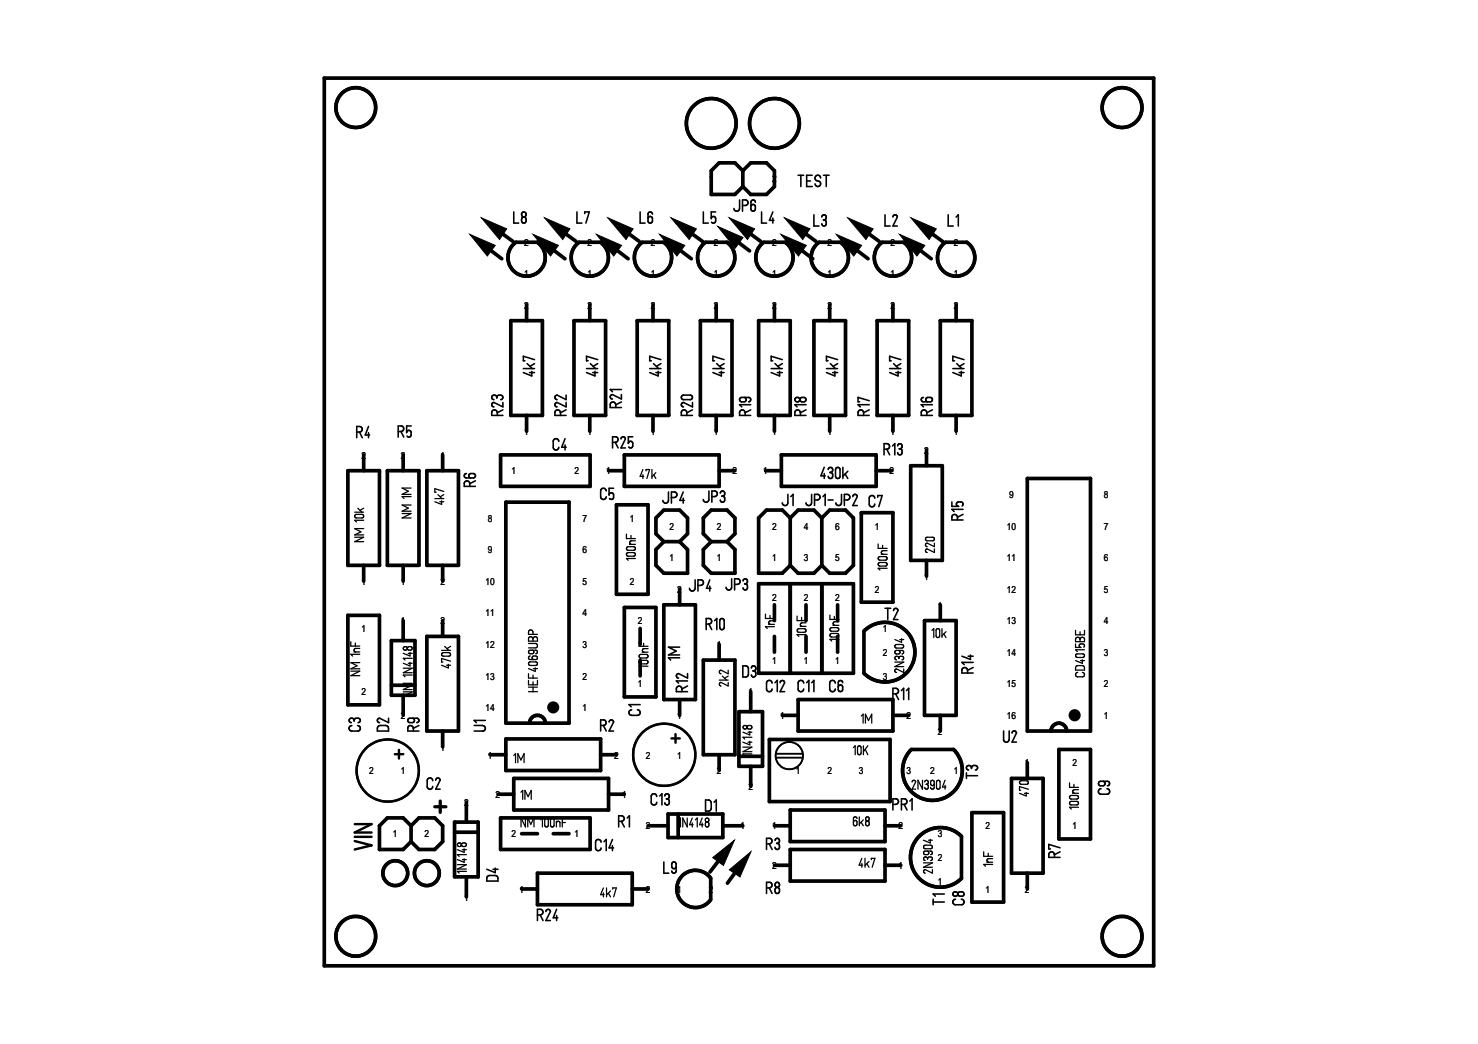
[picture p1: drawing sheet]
<svg xmlns="http://www.w3.org/2000/svg" width="297mm" height="210mm" viewBox="0 0 297 210" stroke-linecap="round" stroke-linejoin="round" font-family="sans-serif">
<defs><g id="words">
<g font-size="2">
<text x="142.5" y="36.7">1</text>
<text x="155.2" y="36.7">2</text>
<text x="105.4" y="49.4">2</text>
<text x="118.1" y="49.4">2</text>
<text x="130.8" y="49.4">2</text>
<text x="143.5" y="49.4">2</text>
<text x="155.2" y="49.4">2</text>
<text x="166.3" y="49.4">2</text>
<text x="179" y="49.4">2</text>
<text x="191.7" y="49.4">2</text>
<text x="105.4" y="55.7">1</text>
<text x="118.1" y="55.7">1</text>
<text x="130.8" y="55.7">1</text>
<text x="143.5" y="55.7">1</text>
<text x="155.2" y="55.7">1</text>
<text x="166.3" y="55.7">1</text>
<text x="179" y="55.7">1</text>
<text x="191.7" y="55.7">1</text>
<text x="105.4" y="62.1">2</text>
<text x="118.1" y="62.1">2</text>
<text x="130.8" y="62.1">2</text>
<text x="143.5" y="62.1">2</text>
<text x="155.2" y="62.1">2</text>
<text x="166.3" y="62.1">2</text>
<text x="179" y="62.1">2</text>
<text x="191.7" y="62.1">2</text>
<text x="105.4" y="87.4">1</text>
<text x="118.1" y="87.4">1</text>
<text x="130.8" y="87.4">1</text>
<text x="143.5" y="87.4">1</text>
<text x="155.2" y="87.4">1</text>
<text x="166.3" y="87.4">1</text>
<text x="179" y="87.4">1</text>
<text x="191.7" y="87.4">1</text>
<text x="72.6" y="92.2">2</text>
<text x="80.6" y="92.2">2</text>
<text x="88.5" y="92.2">1</text>
<text x="102.8" y="95.4">1</text>
<text x="115.5" y="95.4">2</text>
<text x="121.8" y="95.4">1</text>
<text x="147.2" y="95.4">2</text>
<text x="153.4" y="95.4">1</text>
<text x="178.8" y="95.4">2</text>
<text x="185.7" y="91.2">2</text>
<text x="202.8" y="100.1">9</text>
<text x="221.9" y="100.1">8</text>
<text x="98" y="104.9">8</text>
<text x="117.1" y="104.9">7</text>
<text x="126.6" y="104.9">1</text>
<text x="134.5" y="106.5">2</text>
<text x="144.1" y="106.5">2</text>
<text x="155.2" y="106.5">2</text>
<text x="161.5" y="106.5">4</text>
<text x="167.9" y="106.5">6</text>
<text x="175.8" y="106.5">1</text>
<text x="202.4" y="106.5">10</text>
<text x="221.9" y="106.5">7</text>
<text x="98" y="111.3">9</text>
<text x="117.1" y="111.3">6</text>
<text x="134.5" y="112.8">1</text>
<text x="144.1" y="112.8">1</text>
<text x="155.2" y="112.8">1</text>
<text x="161.5" y="112.8">3</text>
<text x="167.9" y="112.8">5</text>
<text x="202.4" y="112.8">11</text>
<text x="221.9" y="112.8">6</text>
<text x="72.6" y="117.6">1</text>
<text x="80.6" y="117.6">1</text>
<text x="88.5" y="117.6">2</text>
<text x="97.6" y="117.6">10</text>
<text x="117.1" y="117.6">5</text>
<text x="126.6" y="117.6">2</text>
<text x="136.1" y="119.2">2</text>
<text x="175.8" y="119.2">2</text>
<text x="185.7" y="116.6">1</text>
<text x="202.4" y="119.2">12</text>
<text x="221.9" y="119.2">5</text>
<text x="80.6" y="125.5">1</text>
<text x="88.5" y="125.5">2</text>
<text x="97.6" y="123.9">11</text>
<text x="117.1" y="123.9">4</text>
<text x="128.2" y="125.5">2</text>
<text x="155.2" y="120.8">2</text>
<text x="161.5" y="120.8">2</text>
<text x="167.9" y="120.8">2</text>
<text x="188.5" y="122.3">1</text>
<text x="202.4" y="125.5">13</text>
<text x="221.9" y="125.5">4</text>
<text x="72.6" y="127.1">1</text>
<text x="97.6" y="130.3">12</text>
<text x="117.1" y="130.3">3</text>
<text x="144.1" y="130.3">1</text>
<text x="177.4" y="131.9">2</text>
<text x="177.4" y="127.1">1</text>
<text x="202.4" y="131.9">14</text>
<text x="221.9" y="131.9">3</text>
<text x="97.6" y="136.6">13</text>
<text x="117.1" y="136.6">2</text>
<text x="155.2" y="133.5">1</text>
<text x="161.5" y="133.5">1</text>
<text x="167.9" y="133.5">1</text>
<text x="177.4" y="136.6">3</text>
<text x="72.6" y="139.8">2</text>
<text x="97.6" y="143">14</text>
<text x="117.1" y="143">1</text>
<text x="128.2" y="138.2">1</text>
<text x="150.4" y="139.8">1</text>
<text x="202.4" y="138.2">15</text>
<text x="221.9" y="138.2">2</text>
<text x="80.6" y="144.6">2</text>
<text x="136.1" y="144.6">1</text>
<text x="156.8" y="144.6">1</text>
<text x="182.2" y="144.6">2</text>
<text x="188.5" y="147.7">2</text>
<text x="202.4" y="144.6">16</text>
<text x="221.9" y="144.6">1</text>
<text x="74.2" y="155.7">2</text>
<text x="80.6" y="155.7">1</text>
<text x="88.5" y="150.9">1</text>
<text x="98" y="152.5">1</text>
<text x="123.4" y="152.5">2</text>
<text x="129.8" y="152.5">2</text>
<text x="136.1" y="152.5">1</text>
<text x="144.1" y="155.7">2</text>
<text x="159.9" y="155.7">1</text>
<text x="166.3" y="155.7">2</text>
<text x="172.6" y="155.7">3</text>
<text x="182.2" y="155.7">3</text>
<text x="186.9" y="155.7">2</text>
<text x="191.7" y="155.7">1</text>
<text x="206" y="154.1">1</text>
<text x="215.5" y="154.1">2</text>
<text x="99.6" y="160.4">2</text>
<text x="125" y="160.4">1</text>
<text x="150.4" y="158.9">2</text>
<text x="93.3" y="162">2</text>
<text x="129.8" y="166.8">2</text>
<text x="148.8" y="166.8">1</text>
<text x="155.2" y="166.8">1</text>
<text x="180.6" y="166.8">2</text>
<text x="198" y="166.8">2</text>
<text x="215.5" y="166.8">1</text>
<text x="79" y="168.4">1</text>
<text x="85.3" y="168.4">2</text>
<text x="102.8" y="168.4">2</text>
<text x="115.5" y="168.4">1</text>
<text x="188.5" y="168.4">3</text>
<text x="188.5" y="173.1">2</text>
<text x="104.4" y="179.5">1</text>
<text x="129.8" y="179.5">2</text>
<text x="136.1" y="179.5">1</text>
<text x="142.5" y="179.5">2</text>
<text x="155.2" y="174.7">2</text>
<text x="180.6" y="174.7">1</text>
<text x="188.5" y="177.9">1</text>
<text x="198" y="179.5">1</text>
<text x="206" y="179.5">2</text>
<text x="93.3" y="181.1">1</text>
</g>
</g></defs>
<path d="M87.4 162.2h2.2M88.5 161.1v2.2" fill="none" stroke="#000" stroke-width=".66"/>
<g fill="none" stroke="#000" stroke-width=".32">
<path d="M160.4 35.2h1.1M161 35.2v2.3M162.1 36.4h.8M163.2 35.2h-1.1v2.3h1.1M164.9 35.8a.59 .59 0 0 0-.7-.5 .59 .59 0 0 0-.4 .7 .59 .59 0 0 0 .7 .4 .56 .56 0 0 1 .2 1 .56 .56 0 0 1-.9-.4M165.5 35.2h1.1M166.1 35.2v2.3M103.3 42.6v2.3h.9M104.9 43.8l.3-.2a.59 .59 0 0 1 .5 .7 .59 .59 0 0 1-.6 .5l-.3-.4zM116 42.6v2.3h.9M117.5 42.9v-.3h.9l-.6 2.3M128.7 42.6v2.3h.9"/>
<path d="M131.1 43.1a.44 .44 0 0 0-.4-.5 .44 .44 0 0 0-.5 .5v1.3a.44 .44 0 0 0 .5 .5 .44 .44 0 0 0 .4-.5v-.4a.44 .44 0 0 0-.4-.5 .44 .44 0 0 0-.5 .5M141.4 42.6v2.3h.9M143.8 42.6h-.9v1.4a.44 .44 0 0 1 .5-.5 .44 .44 0 0 1 .4 .5l-.1 .7-.4 .2-.3-.2M148.6 40.2v1.7a.56 .56 0 0 1-.5 .6 .56 .56 0 0 1-.6-.6M149.2 41.3h.6a.56 .56 0 0 0 .5-.5 .56 .56 0 0 0-.5-.6h-.6v2.3M151.8 40.7a.44 .44 0 0 0-.4-.5 .44 .44 0 0 0-.5 .5v1.3a.44 .44 0 0 0 .5 .4 .44 .44 0 0 0 .4-.4v-.4a.44 .44 0 0 0-.4-.5 .44 .44 0 0 0-.5 .5M153.1 42.6v2.3h1M155.3 42.6l-.7 1.7h.9M155.3 43.9v1M163.6 43.2v2.2h1M165.2 43.6a.49 .49 0 0 1 .5-.4 .49 .49 0 0 1 .4 .6 .49 .49 0 0 1-.5 .4M165.5 44.2h.1"/>
<path d="M165.6 44.2a.59 .59 0 0 1 .5 .7 .59 .59 0 0 1-.7 .5l-.2-.4M177.9 43.2v2.2h1M179.5 43.6a.44 .44 0 0 1 .4-.4 .44 .44 0 0 1 .4 .4l-.8 1.8h.8M190.6 43.2v2.2h1M192.2 43.6l.4-.4v2.2M99.8 79.9a.49 .49 0 0 0-.4-.5 .49 .49 0 0 0-.5 .4 .49 .49 0 0 0 .4 .5M99.8 79.9a.59 .59 0 0 1 .7-.5 .59 .59 0 0 1 .5 .7l-.4 .2M99.8 79.9v.1M105.2 74.1h2.2M105.9 73.1l1.1 1M106.4 74.9h1M106.9 74.7v.9l-1.7-.7"/>
<path d="M107.4 73.1l-.9 .6M107.4 72.3l-2.2-.7v.9h.3M113.8 79.4v.9l-1.8-.9a.46 .46 0 0 0-.5 .5 .46 .46 0 0 0 .5 .4M117.9 74.1h2.2M118.6 73.1l1.1 1M119.1 74.9h1M119.6 74.7v.9l-1.7-.7M120.1 72.3l-2.2-.7v.9h.3M120.1 73.1l-.9 .6M124.9 79.3v.9l-1.8-.9a.44 .44 0 0 0-.5 .5 .44 .44 0 0 0 .5 .4M124.9 78.3h-2.3l.5 .5M130.6 74.1h2.2"/>
<path d="M131.3 73.1l1.1 1M131.8 74.9h1M132.3 74.7v.9l-1.7-.7M132.8 72.3l-2.2-.7v.9h.3M132.8 73.1l-.9 .6M137.1 79.5l1.6-.1a.46 .46 0 0 1 .5 .5 .46 .46 0 0 1-.5 .4h-1.5l-.3-.3zM143.3 74.1h2.2M144 73.1l1.1 1M144.5 74.9h1M145 74.7v.9l-1.7-.7M145.5 72.3l-2.2-.7v.9h.3M145.5 73.1l-.9 .6"/>
<path d="M149.5 79.9a.44 .44 0 0 1 .5 .4 .44 .44 0 0 1-.5 .5h-.4a.44 .44 0 0 1-.5-.5 .44 .44 0 0 1 .5-.4h1.3a.44 .44 0 0 1 .5 .4 .44 .44 0 0 1-.5 .5M155 74.1h2.2M155.8 73.1l1 1M156.2 74.9h1M156.7 74.7v.9l-1.7-.7M157.2 72.3l-2.2-.7v.9h.3M157.2 73.1l-.9 .6M166.1 74.1h2.2M166.9 73.1l1 1M167.3 74.9h1M167.8 74.7v.9l-1.7-.7M168.3 72.3l-2.2-.7v.9h.3"/>
<path d="M168.3 73.1l-.9 .6M178.8 74.1h2.2M179.6 73.1l1 1M180 74.9h1M180.5 74.7v.9l-1.7-.7M181 72.3l-2.2-.7v.9h.3M181 73.1l-.9 .6M185.6 79.9a.44 .44 0 0 0-.5 .4 .44 .44 0 0 0 .5 .5h1.3a.44 .44 0 0 0 .5-.5 .44 .44 0 0 0-.5-.4h-.4a.44 .44 0 0 0-.5 .4 .44 .44 0 0 0 .5 .5M191.5 74.1h2.2M192.3 73.1l1 1M192.7 74.9h1M193.2 74.7v.9l-1.7-.7"/>
<path d="M193.7 72.3l-2.2-.7v.9h.3M193.7 73.1l-.9 .6M71.7 86.9h.5M72.2 86.9a.56 .56 0 0 0 .6-.6 .56 .56 0 0 0-.6-.6h-.5v2.3M72.2 86.9l.6 1.1M74.1 85.7l-.7 1.8h.9M74.1 87v1M80 86.8h.6l.6 1.1M80.6 85.6h-.6v2.3M80.6 85.6a.56 .56 0 0 1 .5 .6 .56 .56 0 0 1-.5 .5M82.6 85.6h-.9v1.4a.46 .46 0 0 1 .5-.5 .46 .46 0 0 1 .4 .5l-.1 .7-.3 .2-.4-.2M93.7 95.2a.44 .44 0 0 0-.4 .5 .44 .44 0 0 0 .4 .4h1.4a.44 .44 0 0 0 .5-.4 .44 .44 0 0 0-.5-.5h-.4a.44 .44 0 0 0-.5 .5 .44 .44 0 0 0 .5 .4"/>
<path d="M94.4 97.2a.55 .55 0 0 0-.5-.5 .55 .55 0 0 0-.6 .5v.6h2.2M94.4 97.2v.6M95.5 96.7l-1.1 .5M99.9 83a.55 .55 0 0 0-.5-.6 .55 .55 0 0 0-.6 .6v.5h2.3M99.9 83v.5M101.1 80.9v.9l-1.8-.9a.44 .44 0 0 0-.5 .5 .44 .44 0 0 0 .5 .4M101.1 82.4l-1.2 .6M111.5 83a.56 .56 0 0 1 .6-.6 .56 .56 0 0 1 .5 .6M111.5 83v.5h2.3M112.3 88.8a.57 .57 0 0 0-.6-.6 .57 .57 0 0 0-.5 .6v1.1a.56 .56 0 0 0 .5 .6 .56 .56 0 0 0 .6-.6M112.6 83v.5M113.6 88.2l-.7 1.7h.9"/>
<path d="M113.6 89.5v1M113.8 80.9v.9l-1.8-.9a.44 .44 0 0 0-.5 .5 .44 .44 0 0 0 .5 .4M113.8 82.4l-1.2 .6M121.8 98.7a.56 .56 0 0 0-.5-.5 .56 .56 0 0 0-.6 .5v1.2a.56 .56 0 0 0 .6 .5 .56 .56 0 0 0 .5-.5M122.6 81.4a.56 .56 0 0 1 .6-.6 .56 .56 0 0 1 .5 .6M122.6 81.4v.5h2.3M123.1 88.9h.6M123.3 98.2h-.9v1.3a.46 .46 0 0 1 .5-.4 .46 .46 0 0 1 .4 .4l-.1 .8-.3 .1-.4-.2M123.7 87.8h-.6v2.3M123.7 87.8a.56 .56 0 0 1 .5 .6 .56 .56 0 0 1-.5 .5M123.7 88.9l.5 1.2M123.8 81.4v.5"/>
<path d="M124.8 88.3a.44 .44 0 0 1 .4-.5 .44 .44 0 0 1 .5 .5l-.9 1.8h.9M124.9 80.8l-1.1 .6M127.2 87.8h-.9v1.4a.44 .44 0 0 1 .4-.5 .44 .44 0 0 1 .5 .5l-.1 .7-.3 .2-.5-.2M134.3 98.9v1.7a.56 .56 0 0 1-.5 .6 .56 .56 0 0 1-.6-.6M137.3 98.9l-.7 1.7h.9M138 83a.55 .55 0 0 0-.5-.6 .55 .55 0 0 0-.6 .6v.5h2.3M139.2 80.9v.9l-1.8-.9a.44 .44 0 0 0-.5 .5 .44 .44 0 0 0 .5 .4M139.2 82.4l-1.2 .6v.5M142.5 98.7v1.7a.56 .56 0 0 1-.6 .6 .56 .56 0 0 1-.5-.6M143.1 99.8h.5a.56 .56 0 0 0 .6-.5 .56 .56 0 0 0-.6-.6h-.5v2.3M144.8 99.2a.49 .49 0 0 1 .5-.4 .49 .49 0 0 1 .4 .5 .49 .49 0 0 1-.5 .5M145.1 99.8h.1"/>
<path d="M145.2 99.8a.59 .59 0 0 1 .5 .7 .59 .59 0 0 1-.7 .4l-.2-.4M149.8 83a.56 .56 0 0 0-.6-.6 .56 .56 0 0 0-.6 .6v.5h2.3M149.8 83v.5M150.9 82.4l-1.1 .6M150.9 81.4h-2.3l.5 .4M158.3 99.4v1.7a.56 .56 0 0 1-.5 .6 .56 .56 0 0 1-.6-.6M158.9 99.8l.5-.4v2.2M160.9 83a.56 .56 0 0 0-.6-.6 .56 .56 0 0 0-.6 .6v.5h2.3M160.9 83v.5M160.9 80a.62 .62 0 0 1 .7-.1 .62 .62 0 0 1 .4 .5 .6 .6 0 0 1-.7 .4 .6 .6 0 0 1-.5-.7zM162 81.4h-2.3l.5 .4M162 82.4l-1.1 .6"/>
<path d="M163.1 99.4v1.7a.56 .56 0 0 1-.6 .6 .56 .56 0 0 1-.5-.6M165.4 99.8l.4-.4v2.2M165.7 94l-.7 1.7h.9M165.7 95.2v1M166.5 94.4a.49 .49 0 0 1 .5-.4 .49 .49 0 0 1 .4 .6 .49 .49 0 0 1-.5 .4M166.8 95h.1M166.9 95a.59 .59 0 0 1 .5 .7 .59 .59 0 0 1-.7 .5l-.2-.4M168 94.1l.4-.1 .4 .3v1.5a.46 .46 0 0 1-.4 .4 .46 .46 0 0 1-.5-.4zM169.1 99.4v1.7a.56 .56 0 0 1-.6 .6 .56 .56 0 0 1-.5-.6M169.4 94v2.2M169.8 95.3l.6 .9M170.4 94.7l-1 1.1"/>
<path d="M171.4 99.8a.46 .46 0 0 1 .4-.4 .46 .46 0 0 1 .5 .4l-.9 1.8h.9M173.6 83a.56 .56 0 0 0-.6-.6 .56 .56 0 0 0-.6 .6v.5h2.3M173.6 83v.5M174.7 81.4h-2.3l.5 .4M174.7 80.6l-2.3-.7v.9h.4M174.7 82.4l-1.1 .6M176.4 100v-.4h.9l-.7 2.3M177.7 90.3h.5M178.2 90.3a.56 .56 0 0 0 .6-.5 .56 .56 0 0 0-.6-.6h-.5v2.3M178.2 90.3l.6 1.2M179.4 89.7l.4-.5v2.3M180.4 89.7a.49 .49 0 0 1 .6-.4 .49 .49 0 0 1 .4 .5 .49 .49 0 0 1-.6 .4"/>
<path d="M180.7 90.2h.1M180.8 90.2a.59 .59 0 0 1 .5 .7 .59 .59 0 0 1-.7 .5l-.2-.4M186.3 83a.56 .56 0 0 0-.6-.6 .56 .56 0 0 0-.6 .6v.5h2.3M186.3 83v.5M187.4 81.4h-2.3l.5 .4M187.4 82.4l-1.1 .6M134.9 100h.6a.56 .56 0 0 0 .5-.5 .56 .56 0 0 0-.5-.6h-.6v2.3M137.3 100.2v1M139.7 116.6v1.7a.57 .57 0 0 1-.6 .5 .57 .57 0 0 1-.5-.5M140.3 117.7h.5M140.8 117.7a.55 .55 0 0 0 .6-.6 .55 .55 0 0 0-.6-.5h-.5v2.2M142.6 116.6l-.6 1.7h.9"/>
<path d="M142.6 117.8v1M147 116.4v1.7a.56 .56 0 0 1-.5 .5 .56 .56 0 0 1-.6-.5M147.6 117.5h.6M148.2 117.5a.55 .55 0 0 0 .5-.6 .55 .55 0 0 0-.5-.5h-.6v2.2M149.3 116.8a.49 .49 0 0 1 .6-.4 .49 .49 0 0 1 .4 .6 .49 .49 0 0 1-.5 .4M149.6 117.4h.2M149.8 117.4a.59 .59 0 0 1 .4 .7 .59 .59 0 0 1-.6 .5l-.3-.4M163.7 100.5h.6a.56 .56 0 0 0 .5-.5 .56 .56 0 0 0-.5-.6h-.6v2.2M166.4 100.5h1M169.7 100.5h.5a.57 .57 0 0 0 .6-.6 .57 .57 0 0 0-.6-.5h-.5v2.2M175.8 100.2a.56 .56 0 0 0-.6-.6 .56 .56 0 0 0-.5 .6v1.1a.56 .56 0 0 0 .5 .6 .56 .56 0 0 0 .6-.6M191.3 104a.56 .56 0 0 1 .5-.6 .56 .56 0 0 1 .6 .6"/>
<path d="M191.3 104v.5h2.2M191.3 100.9v.9h1.4a.44 .44 0 0 1-.5-.4 .44 .44 0 0 1 .5-.5l.7 .1 .1 .3-.1 .4M193.5 103.4l-1.1 .6v.5M193.5 102.4h-2.2l.4 .4M136.6 132.2h-2.3l.5 .5M136.6 130.1h-2.3l1.6 .8-1.6 .8h2.3M137 138.5a.55 .55 0 0 0-.5-.6 .55 .55 0 0 0-.6 .6v.6h2.3M138.2 135.4v.9l-1.8-.9a.46 .46 0 0 0-.5 .5 .46 .46 0 0 0 .5 .4M138.2 137.9l-1.1 .6v.6M138.2 136.9h-2.3l.5 .5M141.9 125.5h.6M142.5 125.5a.55 .55 0 0 0 .5-.6 .55 .55 0 0 0-.5-.5h-.6v2.2"/>
<path d="M142.5 125.5l.5 1.1M143.6 124.8l.5-.4v2.2M144.8 124.5l.4-.1 .3 .3v1.5a.44 .44 0 0 1-.4 .4 .44 .44 0 0 1-.4-.4zM149.3 133.9h.5a.54 .54 0 0 1 .6 .5v1.2a.54 .54 0 0 1-.6 .5h-.5zM151 134.3a.49 .49 0 0 1 .6-.4 .49 .49 0 0 1 .4 .6 .49 .49 0 0 1-.6 .4M151.3 134.9h.1M151.4 134.9a.59 .59 0 0 1 .5 .7 .59 .59 0 0 1-.7 .5l-.2-.4M155.2 137.4a.56 .56 0 0 0-.6-.6 .56 .56 0 0 0-.5 .6v1.1a.56 .56 0 0 0 .5 .6 .56 .56 0 0 0 .6-.6M155.8 137.3l.4-.5v2.3M156.8 137.3a.46 .46 0 0 1 .4-.5 .46 .46 0 0 1 .5 .5l-.9 1.8h.9M161.5 137.4a.56 .56 0 0 0-.5-.6 .56 .56 0 0 0-.6 .6v1.1a.56 .56 0 0 0 .6 .6 .56 .56 0 0 0 .5-.6M162.1 137.3l.5-.5v2.3"/>
<path d="M163.1 137.3l.5-.5v2.3M167.9 137.4a.56 .56 0 0 0-.6-.6 .56 .56 0 0 0-.5 .6v1.1a.56 .56 0 0 0 .5 .6 .56 .56 0 0 0 .6-.6M169.4 137.3a.44 .44 0 0 0-.5-.5 .44 .44 0 0 0-.4 .5v1.3a.44 .44 0 0 0 .4 .5 .44 .44 0 0 0 .5-.5v-.4a.44 .44 0 0 0-.5-.5 .44 .44 0 0 0-.4 .5M177.9 122.3h1.1M178.4 122.3v2.3M179.5 139.5h.5M179.6 122.8a.44 .44 0 0 1 .4-.5 .44 .44 0 0 1 .5 .5l-.9 1.8h.9M180 139.5a.56 .56 0 0 0 .6-.6 .56 .56 0 0 0-.6-.5h-.5v2.3M180 139.5l.6 1.2M181.2 138.9l.4-.5v2.3M182.2 138.9l.4-.5v2.3M194.4 134.8a.56 .56 0 0 0-.5-.6 .56 .56 0 0 0-.6 .6v.5h2.3"/>
<path d="M194.5 134.8v.5M194.6 131.9h1M195 131.7v.9l-1.7-.7M195.6 134.2l-1.1 .6M195.6 133.2h-2.3l.5 .4M70.7 145.9a.56 .56 0 0 0-.6 .5 .56 .56 0 0 0 .6 .6M70.7 147h1.2M71.2 144.8a.59 .59 0 0 1 .7-.4 .59 .59 0 0 1 .4 .7l-.3 .2M71.2 144.8a.49 .49 0 0 0-.5-.5 .49 .49 0 0 0-.5 .4 .49 .49 0 0 0 .4 .6M71.2 144.8v.2M71.9 145.9a.56 .56 0 0 1 .5 .5 .56 .56 0 0 1-.5 .6M76 146.1l.4-.2h1.1a.58 .58 0 0 1 .6 .5v.6h-2.3z"/>
<path d="M78.1 144.4v.9l-1.8-.9a.44 .44 0 0 0-.5 .4 .44 .44 0 0 0 .5 .5M82.8 144.4a.44 .44 0 0 1 .5 .4 .44 .44 0 0 1-.5 .5h-.4a.44 .44 0 0 1-.5-.5 .44 .44 0 0 1 .5-.4h1.4a.44 .44 0 0 1 .4 .4 .44 .44 0 0 1-.4 .5M83.1 146.4a.55 .55 0 0 0-.6-.5 .55 .55 0 0 0-.5 .5v.6h2.2M84.2 145.9l-1.1 .5v.6M87 157a.56 .56 0 0 0-.6-.6 .56 .56 0 0 0-.5 .6v1.1a.56 .56 0 0 0 .5 .6 .56 .56 0 0 0 .6-.6M87.6 156.9a.44 .44 0 0 1 .4-.5 .44 .44 0 0 1 .5 .5l-.9 1.8h.9M95.3 147h1.7M95.3 145.9h1.7a.57 .57 0 0 1 .5 .5 .57 .57 0 0 1-.5 .6M97.5 144.8h-2.2l.4 .5M120.7 145.9h.6M121.3 145.9a.56 .56 0 0 0 .5-.6 .56 .56 0 0 0-.5-.6h-.6v2.3M121.3 145.9l.5 1.1"/>
<path d="M122.4 145.2a.46 .46 0 0 1 .5-.4 .46 .46 0 0 1 .4 .4l-.9 1.8h.9M127 142.7a.56 .56 0 0 0-.6 .6 .56 .56 0 0 0 .6 .5h1.1a.56 .56 0 0 0 .6-.5 .56 .56 0 0 0-.6-.6M128.7 141.7h-2.3l.5 .4M194.2 155.4v1.1M194.2 156h2.3M195.2 154.4a.49 .49 0 0 0-.4-.6 .49 .49 0 0 0-.5 .5 .49 .49 0 0 0 .4 .5M195.2 154.4a.59 .59 0 0 1 .7-.5 .59 .59 0 0 1 .5 .7l-.4 .2M195.2 154.4v.1M201.7 147v1.7a.55 .55 0 0 0 .5 .5 .55 .55 0 0 0 .6-.5M202.8 147v1.7M203.4 147.4a.44 .44 0 0 1 .4-.4 .44 .44 0 0 1 .5 .4l-.9 1.8h.9M221.3 158.6a.56 .56 0 0 0-.6 .5 .56 .56 0 0 0 .6 .6"/>
<path d="M221.3 159.7h1.2M221.7 157.1a.46 .46 0 0 1 .4 .4 .46 .46 0 0 1-.4 .5h-.5a.46 .46 0 0 1-.4-.5 .46 .46 0 0 1 .4-.4h1.3a.46 .46 0 0 1 .5 .4 .46 .46 0 0 1-.5 .5M222.5 158.6a.56 .56 0 0 1 .5 .5 .56 .56 0 0 1-.5 .6M98 176.2l.4-.2h1.1a.54 .54 0 0 1 .6 .6v.5h-2.3zM99.1 174.8h1M99.5 174.5v1l-1.7-.7M120.8 169.3a.56 .56 0 0 0-.6-.5 .56 .56 0 0 0-.5 .5v1.2a.55 .55 0 0 0 .5 .5 .55 .55 0 0 0 .6-.5M121.4 169.2l.4-.4v2.2M123.1 170v1M123.1 168.8l-.7 1.7h.9M124.3 165.1h.6M124.9 164h-.6v2.3"/>
<path d="M124.9 164a.57 .57 0 0 1 .6 .6 .57 .57 0 0 1-.6 .5M124.9 165.1l.6 1.2M126 164.5l.5-.5v2.3M132 160.1a.56 .56 0 0 0-.6-.5 .56 .56 0 0 0-.5 .5v1.2a.56 .56 0 0 0 .5 .5 .56 .56 0 0 0 .6-.5M132.6 160l.4-.4v2.2M133.4 173.3v2.3h1M133.6 160a.49 .49 0 0 1 .6-.4 .49 .49 0 0 1 .4 .6 .49 .49 0 0 1-.6 .4M133.9 160.6h.1M134 160.6a.59 .59 0 0 1 .5 .7 .59 .59 0 0 1-.7 .5l-.2-.4M135.9 174.2a.44 .44 0 0 1-.5 .5 .44 .44 0 0 1-.4-.5v-.4a.44 .44 0 0 1 .4-.5 .44 .44 0 0 1 .5 .5v1.3a.44 .44 0 0 1-.5 .5 .44 .44 0 0 1-.4-.5M141.8 160.8h.5a.58 .58 0 0 1 .6 .6v1.1a.58 .58 0 0 1-.6 .6h-.5zM143.5 161.3l.5-.5v2.3"/>
<path d="M154.1 178.5h.5M154.1 169.7h.5M154.6 168.6h-.5v2.2M154.6 177.4h-.5v2.2M154.6 177.4a.56 .56 0 0 1 .6 .5 .56 .56 0 0 1-.6 .6M154.6 168.5a.56 .56 0 0 1 .6 .6 .56 .56 0 0 1-.6 .6M154.6 178.5l.6 1.1M154.6 169.7l.6 1.1M155.8 169a.49 .49 0 0 1 .5-.4 .49 .49 0 0 1 .4 .5 .49 .49 0 0 1-.5 .5M156.1 169.6h.1M156.1 178.4a.5 .5 0 0 1-.3-.8 .5 .5 0 0 1 .8 0 .5 .5 0 0 1-.3 .8M156.1 178.4a.6 .6 0 0 0-.4 .7 .6 .6 0 0 0 .7 .5 .7 .7 0 0 0-.1-1.2"/>
<path d="M156.1 178.4h.2M156.2 169.6a.59 .59 0 0 1 .5 .7 .59 .59 0 0 1-.7 .4l-.2-.4M180 160.6h-.5v2.3M180 160.6a.56 .56 0 0 1 .6 .6 .56 .56 0 0 1-.6 .5h-.5M181.2 161.7h.5M181.7 160.6h-.5v2.3M181.7 160.6a.56 .56 0 0 1 .6 .6 .56 .56 0 0 1-.6 .5M181.7 161.7l.6 1.2M182.9 161.1l.4-.5v2.3M189.8 179.7h-2.3l.5 .5M192.7 179.4a.6 .6 0 0 1 .7-.1 .6 .6 0 0 1 .3 .7 .61 .61 0 0 1-.8 .2 .61 .61 0 0 1-.3-.7zM211.9 171.8a.56 .56 0 0 0-.6-.5 .56 .56 0 0 0-.5 .5v.6h2.2"/>
<path d="M213 170.5l-2.2-.7v.9h.3M213 171.3l-1.1 .5v.6M108 184h.6M108.6 183.9a.56 .56 0 0 0 .5-.5 .56 .56 0 0 0-.5-.6h-.6v2.3M108.6 184l.5 1.1M109.7 183.3a.46 .46 0 0 1 .5-.5 .46 .46 0 0 1 .4 .5l-.9 1.8h.9M111.9 182.8l-.7 1.7h.9M111.9 184.1v1M187.5 180.8v1.1M187.5 181.4h2.3M192 180.8a.56 .56 0 0 0-.5 .5 .56 .56 0 0 0 .5 .6h1.2a.56 .56 0 0 0 .6-.6 .56 .56 0 0 0-.6-.5"/>
<circle cx="105.3" cy="43.1" r=".48"/>
<circle cx="160.3" cy="80.4" r=".47"/>
<circle cx="192" cy="179.7" r=".48"/>
</g>
<g fill="none" stroke="#000" stroke-width=".74">
<path d="M65.2 15.7h166.7v178.5h-166.7zM149.3 34.3l1.6-1.6h3.2l1.5 1.6v3.2l-1.5 1.6h-3.2l-1.6-1.6M149.3 34.3l-1.6-1.6h-3.2l-1.6 1.6v4.8h4.8l1.6-1.6M149.3 34.3v3.2M97 49.1l3.8 2.9M99.3 45.8l3.8 2.7M103.1 49.2l.6-.5h4.3a3.8 3.8 0 0 1 .8 5.4 3.8 3.8 0 0 1-5.4 .5 3.8 3.8 0 0 1-.3-5.4zM109.7 49.1l3.8 2.9M112 45.8l3.8 2.7M115.8 49.2l.6-.5h4.3a3.8 3.8 0 0 1 .8 5.4 3.8 3.8 0 0 1-5.4 .5 3.8 3.8 0 0 1-.3-5.4zM122.4 49.1l3.8 2.9M124.7 45.8l3.8 2.7"/>
<path d="M128.5 49.2l.6-.5h4.3a3.7 3.7 0 0 1 .8 5.4 3.7 3.7 0 0 1-5.4 .5 3.7 3.7 0 0 1-.3-5.4zM135.1 49.1l3.8 2.9M137.4 45.8l3.8 2.7M141.2 49.2l.6-.5h4.3a3.8 3.8 0 0 1 .8 5.4 3.8 3.8 0 0 1-5.4 .5 3.8 3.8 0 0 1-.3-5.4zM146.8 47.5l3.8 2.9M149.2 45.8l3.7 2.7M153 49.2l.5-.5h4.3a3.7 3.7 0 0 1 .8 5.4 3.7 3.7 0 0 1-5.4 .5 3.7 3.7 0 0 1-.2-5.4zM159.5 49.1l3.8 2.9M160.3 45.8l3.7 2.7M164.1 49.2l.5-.5h4.3a3.7 3.7 0 0 1 .8 5.4 3.7 3.7 0 0 1-5.4 .5 3.7 3.7 0 0 1-.2-5.4zM170.7 49.1l3.8 2.9M173 45.8l3.7 2.7"/>
<path d="M176.8 49.2l.5-.5h4.3a3.7 3.7 0 0 1 .8 5.4 3.7 3.7 0 0 1-5.4 .5 3.7 3.7 0 0 1-.2-5.4zM183.4 49.1l3.8 2.9M185.7 45.8l3.7 2.7M189.5 49.2l.5-.5h4.3a3.7 3.7 0 0 1 .8 5.4 3.7 3.7 0 0 1-5.4 .5 3.7 3.7 0 0 1-.2-5.4zM102.7 64.5h6.3v19h-6.3zM105.8 61.3v3.2M115.4 64.5h6.3v19h-6.3zM118.5 61.3v3.2M128.1 64.5h6.3v19h-6.3zM131.2 61.3v3.2M140.8 64.5h6.3v19h-6.3zM143.9 61.3v3.2"/>
<path d="M152.5 64.5h6.3v19h-6.3zM155.6 61.3v3.2M163.6 64.5h6.3v19h-6.3zM166.8 61.3v3.2M176.3 64.5h6.3v19h-6.3zM179.5 61.3v3.2M189 64.5h6.3v19h-6.3zM192.2 61.3v3.2M69.9 94.6h6.4v19.1h-6.4zM73.1 91.5v3.1M77.9 94.6h6.3v19.1h-6.3zM81 91.5v3.1"/>
<path d="M85.8 94.6h6.3v19.1h-6.3zM89 91.5v3.1M100.6 91.5h18v6.3h-18zM105.8 83.5v3.2M118.5 83.5v3.2M122.3 94.6h3.2M125.5 91.5h19v6.3h-19zM131.2 83.5v3.2M143.9 83.5v3.2M144.5 94.6h3.2M153.9 94.6h3.1M155.6 83.5v3.2"/>
<path d="M157 91.5h19.1v6.3h-19.1zM166.8 83.5v3.2M176.1 94.6h3.2M179.5 83.5v3.2M183 93.6h6.4v19.1h-6.4zM186.2 90.5v3.1M192.2 83.5v3.2M206.5 96.2h12.7v50.8h-12.7zM73.1 113.7v3.1M81 113.7v3.1M89 113.7v3.1M101.7 101h12.7v44.4h-12.7z"/>
<path d="M123.9 101.5h6.3v18h-6.3zM133.4 108.9l-1.6-1.6v-3.2l1.6-1.5h3.2l1.6 1.5v3.2l-1.6 1.6M133.4 108.9l-1.6 1.6v3.2l1.6 1.6h4.8v-4.8l-1.6-1.6M133.4 108.9h3.2M136.6 118.4v3.2M142.9 108.9l-1.5-1.6v-3.2l1.5-1.5h3.2l1.6 1.5v3.2l-1.6 1.6M142.9 108.9l-1.5 1.6v3.2l1.5 1.6h4.8v-4.8l-1.6-1.6M142.9 108.9h3.2M152.5 117.4h19v18h-19zM158.8 104.1v9.6M158.8 117.4v18M158.8 104.1l-1.6-1.5h-3.1l-1.6 1.5v11.2h4.7l1.6-1.6"/>
<path d="M158.8 104.1l1.6-1.5h3.2l1.6 1.5M158.8 113.7l1.6 1.6h3.2l1.6-1.6M165.2 104.1l1.6-1.5h3.1l1.6 1.5v9.6l-1.6 1.6h-3.1l-1.6-1.6M165.2 104.1v9.6M165.2 117.4v18M173.1 103.1h6.4v18h-6.4zM186.2 112.7v3.1M69.9 123.7h6.4v18h-6.4zM78.7 137.8h4.7M78.7 128.8h4.7v11h-4.7zM81 124.8v4M81 139.8v4"/>
<path d="M85.8 128h6.3v19h-6.3zM89 124.8v3.2M125.5 122.1h6.3v18h-6.3zM128.7 126.4v3.1M128.7 132.7v3.2M133.4 121.6h6.4v19.1h-6.4zM141.4 132.7h6.3v19h-6.3zM144.5 129.5v3.2M150.9 139.1v4M155.6 121.6v3.2M155.6 128v3.1M162 121.6v3.2"/>
<path d="M162 128v3.1M168.3 121.6v3.2M168.3 128v3.1M173.6 126.9a6 6 0 0 1 8.5 0 6 6 0 0 1 0 8.5 6 6 0 0 1-8.5 0zM185.8 124.8h6.4v19h-6.4zM189 121.6v3.2M89 147v3.2M98.5 151.7h3.2M100.1 159.7h3.2M101.7 148.6h19v6.3h-19zM103.3 156.5h19v6.4h-19zM106.4 145.4a1.59 1.59 0 0 1 1.6-1.6 1.59 1.59 0 0 1 1.6 1.6"/>
<path d="M120.7 151.7h3.2M122.3 159.7h3.2M136.6 140.7v3.1M144.5 151.7v3.2M148.5 152.1h4.7M148.5 143.1h4.7v11h-4.7zM150.9 154.1v4M154.6 148.7h24.3v12.5h-24.3zM157.2 143.8h3.2M160.4 140.7h19.1v6.3h-19.1zM179.5 143.8h3.1M183.2 150.7h8.4a6 6 0 0 1 0 8.5 6 6 0 0 1-8.4 0 6 6 0 0 1 0-8.5z"/>
<path d="M189 143.8v3.2M203.3 156.5h6.3v19.1h-6.3zM206.5 153.3v3.2M211.2 147a1.59 1.59 0 0 1 1.6-1.6 1.59 1.59 0 0 1 1.6 1.6M212.8 150.7h6.4v18h-6.4zM82.6 166l-1.6-1.6h-3.1l-1.6 1.6v4.8h4.7l1.6-1.6M82.6 166l1.6-1.6h3.2l1.6 1.6v3.2l-1.6 1.6h-3.2l-1.6-1.6M82.6 166v3.2M91.4 167.3h4.7M91.4 165.3h4.7v11h-4.7zM93.7 161.3v4M93.7 176.3v4"/>
<path d="M100.6 164.4h18v6.4h-18zM104.8 178.7h3.2M104.8 167.6h3.2M108 175.6h19.1v6.3h-19.1zM111.2 167.6h3.2M127.1 178.7h3.1M130.2 166h4.1M134.3 163.7h11v4.7h-11zM136.3 163.7v4.7M137.2 176a3.8 3.8 0 0 1 5.6 .6v4.3a3.7 3.7 0 0 1-5.5 .7 3.7 3.7 0 0 1-.1-5.6zM145.3 166h4M145.6 171.5l-2.9 3.8"/>
<path d="M148.9 173.8l-2.7 3.8M155.6 174h3.2M155.6 166h3.2M158.8 162.9h19.1v6.3h-19.1zM158.8 170.8h19.1v6.3h-19.1zM177.9 174h3.1M177.9 166h3.1M184.5 168.4a6 6 0 0 1 8.7-.3v8.5a6 6 0 0 1-8.3 .1 6 6 0 0 1-.4-8.3zM195.3 163.4h6.4v18h-6.4zM206.5 175.6v3.1"/>
<circle cx="71.5" cy="21.6" r="4"/>
<circle cx="142.9" cy="24.8" r="5"/>
<circle cx="155.6" cy="24.8" r="5"/>
<circle cx="225.5" cy="21.6" r="4"/>
<circle cx="79.4" cy="175.6" r="2.49"/>
<circle cx="85.8" cy="175.6" r="2.49"/>
<circle cx="71.5" cy="188.3" r="4"/>
<circle cx="225.5" cy="188.3" r="4"/>
</g>
<g fill="#000" stroke="#000" stroke-width=".2">
<path d="M94.4 47.1l5.1 2.2-1.6 2.2zM96.8 43.8l5 2.2-1.4 2.2zM107.1 47.1l5.1 2.2-1.6 2.2zM109.5 43.8l5 2.2-1.4 2.2zM119.8 47.1l5.1 2.2-1.6 2.2zM122.2 43.8l5 2.2-1.4 2.2zM132.5 47.1l5.1 2.2-1.6 2.2zM134.9 43.8l5.1 2.2-1.5 2.2zM144.3 45.5l5 2.3-1.5 2.1zM146.6 43.8l5.1 2.2-1.5 2.2zM157 47.1l5.1 2.2-1.6 2.2zM157.7 43.8l5.1 2.2-1.5 2.2z"/>
<path d="M168.1 47.1l5.1 2.2-1.6 2.2zM170.4 43.8l5.1 2.2-1.5 2.2zM180.8 47.1l5.1 2.2-1.6 2.2zM183.1 43.8l5.1 2.2-1.5 2.2zM143.2 172.4l4.4-3.5-2.2 5.1zM146.6 174.9l4.3-3.7-2.2 5.1z"/>
</g>
<g fill="none" stroke="#000" stroke-width=".51">
<circle cx="77.9" cy="154.9" r="6.2"/>
<circle cx="133.5" cy="151.8" r="6.3"/>
</g>
<path d="M79.4 151.6h1.6M80.2 150.8v1.7M134.9 148.5h1.7M135.8 147.6v1.7M71.3 169.1l3.4 .9-3.4 .8M71.3 168.3h3.4M71.3 165.7h3.4l-3.4 1.7h3.4" fill="none" stroke="#000" stroke-width=".49"/>
<g fill="#000">
<circle cx="111.2" cy="142.2" r="1.22"/>
<circle cx="216" cy="143.8" r="1.22"/>
</g>
<g fill="none" stroke="#000" stroke-width=".38">
<path d="M156 151.6h5.2M156 152.3h5.2"/>
<circle cx="158.6" cy="151.9" r="2.75"/>
</g>
<g fill="none" stroke="#000" stroke-width=".25">
<path d="M82.6 99.8h-1.8l.4 .4M82.6 98.1h-1.8l1.3 .7-1.3 .6h1.8M88 99.4l.8 .8M89.2 99.4l-.7 .5M89.2 98.8l-1.8-.5v.7h.3M129.2 94.4l-.5 1.4h.7M129.2 95.4v.8M129.8 94.7v-.3h.8l-.6 1.8M131 94.4v1.8M131.4 95.5l.4 .7M131.8 95l-.8 .8M71.3 108h1.8l-1.8 .9h1.8"/>
<path d="M71.3 103h1.8M71.4 103.5l1.3-.1a.36 .36 0 0 1 .4 .4 .36 .36 0 0 1-.4 .3h-1.2l-.2-.3zM71.9 102.2l.8 .8M73.1 106.3h-1.8l1.2 .6-1.2 .6h1.8M73.1 104.6h-1.8l.3 .4M73.1 102.2l-.7 .4M80.8 103.3h1.8l-1.8 .8h1.8M82.6 101.5h-1.8l1.3 .7-1.3 .6h1.8M87.4 100.2h1.8M88.4 100.9h.8M88.8 100.7v.7l-1.4-.5M125.9 107.4v.9h1.8"/>
<path d="M126 111.2l1.3-.1a.36 .36 0 0 1 .4 .4 .36 .36 0 0 1-.4 .3h-1.2l-.2-.3zM126 110l1.3-.1a.36 .36 0 0 1 .4 .4 .36 .36 0 0 1-.4 .3h-1.2l-.2-.3zM126.5 109.5h1.2M126.8 107.7v.6M127.7 112.3h-1.8l.4 .3M127.7 108.7h-.8a.36 .36 0 0 0-.3 .4 .36 .36 0 0 0 .3 .4M176.5 109.4v.9h1.8M176.5 113.3l.3-.2h1.1a.36 .36 0 0 1 .4 .4 .36 .36 0 0 1-.4 .3h-1.2l-.2-.3zM176.5 112.1l.3-.2h1.1a.36 .36 0 0 1 .4 .4 .36 .36 0 0 1-.4 .3h-1.2l-.2-.3zM177.1 111.4h1.2M177.4 109.6v.7M178.3 114.3h-1.8l.3 .3"/>
<path d="M178.3 110.7h-.8a.36 .36 0 0 0-.4 .4 .36 .36 0 0 0 .4 .3M186 108.2l.4-.2h1a.36 .36 0 0 1 .4 .4 .36 .36 0 0 1-.4 .3h-1.2l-.2-.3zM187.8 110.4v.7l-1.4-.7a.36 .36 0 0 0-.4 .3 .36 .36 0 0 0 .4 .4M187.8 109.2v.7l-1.4-.7a.36 .36 0 0 0-.4 .4 .36 .36 0 0 0 .4 .3M70.5 134.9h1.8l-1.8 .9h1.8M70.5 129v.9h1.8M71.1 131.1h1.2M71.4 129.3v.6M72.3 133.2h-1.8l1.3 .7-1.3 .6h1.8M72.3 131.6h-1.8l.4 .3M72.3 130.4h-.8a.36 .36 0 0 0-.3 .3 .36 .36 0 0 0 .3 .4M81 139.1h1.8l-1.8 .9h1.8"/>
<path d="M81 134.3h1.8l-1.8 1h1.8M82 130.1a.47 .47 0 0 1 .6-.1 .47 .47 0 0 1 .2 .5 .48 .48 0 0 1-.6 .2 .48 .48 0 0 1-.3-.5zM82 133.3h.8M82 131.4h.8M82.4 133.2v.7l-1.4-.6M82.4 131.2v.7l-1.4-.5M82.8 137.4h-1.8l1.3 .6-1.3 .6h1.8M82.8 135.7h-1.8l.4 .4M82.8 132.4h-1.8l.4 .3M88.8 130.8h1.8M88.9 131.3l1.3-.1a.36 .36 0 0 1 .4 .4 .36 .36 0 0 1-.4 .3h-1.2l-.2-.3zM89.4 130l.8 .8"/>
<path d="M89.7 133.8h.9M90.1 133.6v.7l-1.3-.5M90.6 132.9l-1.8-.5v.7h.2M90.6 130l-.8 .4M106.2 129.4h1.4a.44 .44 0 0 1 .4 .4 .44 .44 0 0 1-.4 .5h-1.4M106.2 139.1h1.8M106.2 138.2h1.8M106.2 135.4v.9h1.8M106.2 136.8v.9h1.8v-.9M106.3 128.2l.4-.2 .3 .2 .1 .3a.46 .46 0 0 1 .5-.5 .46 .46 0 0 1 .4 .5v.4h-1.8zM106.3 133.2l1.4-.1a.36 .36 0 0 1 .3 .3 .36 .36 0 0 1-.3 .4h-1.3l-.2-.3zM106.6 131.9a.36 .36 0 0 0-.4 .3 .36 .36 0 0 0 .4 .4h1.1a.36 .36 0 0 0 .3-.4 .36 .36 0 0 0-.3-.3h-.4a.36 .36 0 0 0-.4 .3 .36 .36 0 0 0 .4 .4"/>
<path d="M106.9 130.7a.36 .36 0 0 1 .4 .4 .36 .36 0 0 1-.4 .3h-.3a.36 .36 0 0 1-.4-.3 .36 .36 0 0 1 .4-.4h1.1a.36 .36 0 0 1 .3 .4 .36 .36 0 0 1-.3 .3M107.1 127.6v-.5a.44 .44 0 0 0-.4-.4 .44 .44 0 0 0-.5 .4v.5h1.8M107.1 128.5v.4M107.1 135.7v.6M107.1 137.1v.6M107.1 138.2v.9M107.2 134.4h.8M107.6 134.3v.7l-1.4-.6M128.4 129v.9h1.8M128.6 131.7l1.3-.1a.36 .36 0 0 1 .3 .3 .36 .36 0 0 1-.3 .4h-1.2l-.3-.3zM128.6 132.8h1.3a.36 .36 0 0 1 .3 .3 .36 .36 0 0 1-.3 .4h-1.2l-.3-.3zM129.1 131.1h1.1"/>
<path d="M129.3 129.3v.6M130.2 133.9h-1.8l.4 .4M130.2 130.4h-.8a.36 .36 0 0 0-.3 .4 .36 .36 0 0 0 .3 .3M144.5 136.7h1.8M145.2 135.9l.8 .8M146.3 137.2v.7l-1.4-.7a.36 .36 0 0 0-.3 .4 .36 .36 0 0 0 .3 .3M146.3 134.7v.8l-1.4-.8a.36 .36 0 0 0-.3 .4 .36 .36 0 0 0 .3 .4M146.3 135.9l-.7 .5M153.8 123.5v.9h1.8M154.5 125.5h1.1M154.7 123.7v.7M155.6 126h-1.8l.4 .4"/>
<path d="M155.6 124.8h-.8a.36 .36 0 0 0-.3 .4 .36 .36 0 0 0 .3 .3M160.2 123.9v.9h1.8M160.3 126.5l1.3-.1a.36 .36 0 0 1 .4 .4 .36 .36 0 0 1-.4 .3h-1.2l-.2-.3zM160.8 125.9h1.2M161.1 124.1v.7M162 125.2h-.8a.36 .36 0 0 0-.4 .4 .36 .36 0 0 0 .4 .3M162 127.6h-1.8l.3 .4M166.8 123.7v.8h1.8M166.8 126.4l.4-.2h1a.36 .36 0 0 1 .4 .4 .36 .36 0 0 1-.4 .3h-1.2l-.2-.3zM166.9 127.4h1.3a.36 .36 0 0 1 .4 .3 .36 .36 0 0 1-.4 .4h-1.2l-.2-.3zM167.4 125.7h1.2M167.7 123.9v.6"/>
<path d="M168.6 128.5h-1.8l.4 .4M168.6 125h-.8a.36 .36 0 0 0-.4 .4 .36 .36 0 0 0 .4 .3M179.8 133.1h1.8l-1.8 .9h1.8M180 129.7l1.3-.1a.36 .36 0 0 1 .3 .3 .36 .36 0 0 1-.3 .4h-1.2l-.3-.3zM180.6 130.8a.36 .36 0 0 1 .3 .3 .36 .36 0 0 1-.3 .4h-.4a.36 .36 0 0 1-.4-.4 .36 .36 0 0 1 .4-.3h1.1a.36 .36 0 0 1 .3 .3 .36 .36 0 0 1-.3 .4M180.6 132.3a.39 .39 0 0 0-.3-.4 .39 .39 0 0 0-.4 .3 .39 .39 0 0 0 .3 .5M180.6 132.3a.49 .49 0 0 1 .6-.4 .49 .49 0 0 1 .4 .5l-.3 .3M180.6 132.3v.1M180.8 128.6h.8M181.2 128.4v.7l-1.4-.5M181.6 134.5v.7l-1.4-.7a.36 .36 0 0 0-.4 .4 .36 .36 0 0 0 .4 .3M187.3 126.7l.4-.3v1.8"/>
<path d="M188.2 126.5l.4-.1 .2 .2v1.2a.36 .36 0 0 1-.3 .4 .36 .36 0 0 1-.4-.4zM189.3 126.4v1.8M189.7 127.5l.4 .7M190.1 127l-.8 .8M216.2 126.7v.9h1.8v-.9M216.2 129.5v.7h1a.36 .36 0 0 1-.3-.4 .36 .36 0 0 1 .3-.3l.6 .1 .2 .3-.2 .2M216.3 128.3l.4-.2 .2 .2 .1 .3a.46 .46 0 0 1 .5-.5 .46 .46 0 0 1 .5 .5v.4h-1.8zM216.3 134l.3-.2 1.1 .1 .2 .2 .1 .6h-1.8zM216.3 131.6l1.3-.1a.36 .36 0 0 1 .4 .3 .36 .36 0 0 1-.4 .4h-1.2l-.2-.3zM216.6 135.2a.46 .46 0 0 0-.5 .4 .46 .46 0 0 0 .5 .5M216.6 136.1h.9M217.1 127v.6"/>
<path d="M217.1 128.6v.4M217.2 132.8h.8M217.5 135.2a.46 .46 0 0 1 .5 .4 .46 .46 0 0 1-.5 .5M217.5 132.7v.7l-1.3-.6M218 130.6h-1.8l.3 .4M103.3 151.9l.3-.4v1.8M104.1 153.3v-1.8l.6 1.3 .6-1.3v1.8M104.7 159.3l.4-.4v1.8M149.3 150.2h1.8l-1.8 .9h1.8M150.1 146.2a.4 .4 0 0 0-.6-.3 .4 .4 0 0 0 0 .7 .4 .4 0 0 0 .6-.3M150.1 146.2v.1M150.1 146.2a.48 .48 0 0 1 .6-.3 .48 .48 0 0 1 .4 .5 .57 .57 0 0 1-1-.1"/>
<path d="M150.3 149.2h.8M150.3 147.2h.8M150.7 149v.8l-1.4-.6M150.7 147v.8l-1.4-.6M151.1 151.6h-1.8l.4 .3M151.1 148.2h-1.8l.4 .4M171.5 150.3l.4-.4v1.8M172.4 150.1l.4-.1 .2 .2 .1 1.2a.36 .36 0 0 1-.4 .3 .36 .36 0 0 1-.4-.3zM173.1 144l.4-.4v1.8M173.5 149.9v1.8M173.9 150.7l.5 1M173.9 145.4v-1.8l.6 1.3 .7-1.3v1.8"/>
<path d="M174.4 149.9l-.9 1.2M183.3 157.2a.36 .36 0 0 1 .4-.3 .36 .36 0 0 1 .3 .3l-.7 1.5h.7M185.4 156.9v1.8l-.9-1.8v1.8M185.8 157.2a.39 .39 0 0 1 .5-.3 .39 .39 0 0 1 .3 .4 .39 .39 0 0 1-.4 .4M186.1 157.7h.1M186.2 157.7a.47 .47 0 0 1 .4 .5 .47 .47 0 0 1-.6 .4l-.2-.3M187.7 157.6a.36 .36 0 0 1-.3 .4 .36 .36 0 0 1-.4-.4v-.4a.36 .36 0 0 1 .4-.3 .36 .36 0 0 1 .3 .3v1.1a.36 .36 0 0 1-.3 .4 .36 .36 0 0 1-.4-.4M188.3 157l.3-.1 .3 .2v1.2a.36 .36 0 0 1-.3 .4 .36 .36 0 0 1-.4-.4zM189.9 156.9l-.5 1.3h.7M189.9 157.9v.8M205 157.1l1.3-.1a.36 .36 0 0 1 .4 .3 .36 .36 0 0 1-.4 .4h-1.2l-.2-.3zM205.9 159.5h.8"/>
<path d="M206.2 159.3v.7l-1.3-.5M206.7 158.7l-1.8-.5v.7h.2M214.9 157.4v.9h1.8M215.6 159.5h1.1M215.8 157.7v.6M216.7 158.8h-.8a.36 .36 0 0 0-.3 .3 .36 .36 0 0 0 .3 .4M91.9 173.8h1.8l-1.8 .9h1.8M92.9 169.6a.47 .47 0 0 1 .6-.1 .47 .47 0 0 1 .2 .5 .48 .48 0 0 1-.6 .2 .48 .48 0 0 1-.3-.5zM92.9 172.8h.8M92.9 170.8h.8M93.3 172.7v.7l-1.4-.6M93.3 170.6v.8l-1.4-.6"/>
<path d="M93.7 175.2h-1.8l.4 .4M93.7 171.8h-1.8l.4 .4M105.5 160.7v-1.8l.6 1.3 .7-1.3v1.8M105.6 164.5v1.8l-.9-1.8v1.8M106.1 166.3v-1.8l.6 1.2 .6-1.2v1.8M108.6 164.8l.4-.3v1.8M109.6 164.6l.3-.1 .3 .2v1.2a.36 .36 0 0 1-.4 .4 .36 .36 0 0 1-.3-.4zM110.7 164.6l.4-.1 .2 .2 .1 1.2a.36 .36 0 0 1-.4 .4 .36 .36 0 0 1-.4-.4zM111.8 165.1v1.2M111.8 165.5a.36 .36 0 0 1 .4-.4 .36 .36 0 0 1 .3 .4v.8M113 165.4h.6M113.9 164.5h-.9v1.8"/>
<path d="M121.3 178.5l-.6 1.4h.7M121.3 179.5v.8M121.9 178.5v1.8M122.3 179.6l.4 .7M122.7 179.1l-.8 .9M123.1 178.8v-.3h.8l-.6 1.8M136.4 164.8l.4-.3v1.8M138.1 164.5v1.8l-.9-1.8v1.8M139.1 164.5l-.5 1.3h.7M139.1 165.5v.8M139.8 164.8l.3-.3v1.8M141.1 164.5l-.5 1.3h.7"/>
<path d="M141.1 165.5v.8M141.8 165.4l.3-.1a.45 .45 0 0 1 .4 .6 .45 .45 0 0 1-.7 .2zM172.2 164.6a.36 .36 0 0 0-.3-.4 .36 .36 0 0 0-.4 .4v1.1a.36 .36 0 0 0 .4 .3 .36 .36 0 0 0 .3-.3v-.4a.36 .36 0 0 0-.3-.4 .36 .36 0 0 0-.4 .4M172.7 164.2v1.8M173.1 165.3l.4 .7M173.2 172.6l-.5 1.3h.7M173.2 173.6v.8M173.5 164.8l-.8 .9M173.8 172.6v1.8M174.2 173.7l.4 .7M174.3 165a.41 .41 0 0 1-.3-.6 .41 .41 0 0 1 .7 0 .41 .41 0 0 1-.3 .6M174.3 165.1a.48 .48 0 0 0-.3 .5 .48 .48 0 0 0 .5 .4 .55 .55 0 0 0-.1-.9"/>
<path d="M174.3 165h.1M174.6 173.2l-.8 .8M175.1 172.8v-.2h.7l-.5 1.8M185.6 173.5h1.8l-1.8 .9h1.8M185.7 170l1.3-.1a.36 .36 0 0 1 .4 .4 .36 .36 0 0 1-.4 .3h-1.2l-.2-.3zM186.3 171.1a.36 .36 0 0 1 .4 .4 .36 .36 0 0 1-.4 .3h-.4a.36 .36 0 0 1-.3-.3 .36 .36 0 0 1 .3-.4h1.1a.36 .36 0 0 1 .4 .4 .36 .36 0 0 1-.4 .3M186.4 172.7a.39 .39 0 0 0-.3-.5 .39 .39 0 0 0-.5 .4 .39 .39 0 0 0 .3 .4M186.4 172.7a.47 .47 0 0 1 .6-.4 .47 .47 0 0 1 .3 .5l-.3 .2M186.4 172.7v.1M186.6 168.9h.8M187 168.8v.7l-1.4-.6M187.4 174.8v.8l-1.5-.8a.36 .36 0 0 0-.3 .4 .36 .36 0 0 0 .3 .4"/>
<path d="M197.7 171.3v.9h1.8M198.3 173.4h1.2M198.6 171.6v.6M199.5 173.8h-1.8l.4 .4M199.5 172.6h-.8a.36 .36 0 0 0-.4 .4 .36 .36 0 0 0 .4 .4M215.1 161.2l1.3-.1a.36 .36 0 0 1 .4 .4 .36 .36 0 0 1-.4 .3h-1.2l-.3-.3zM215.1 160l1.3-.1a.36 .36 0 0 1 .4 .4 .36 .36 0 0 1-.4 .4l-1.2-.1-.3-.2zM216.7 162.3h-1.8l.4 .4"/>
<circle cx="81.5" cy="130.4" r=".39"/>
<circle cx="92.3" cy="169.9" r=".38"/>
<circle cx="142.1" cy="164.9" r=".39"/>
</g>
<use href="#words"/>
</svg>
